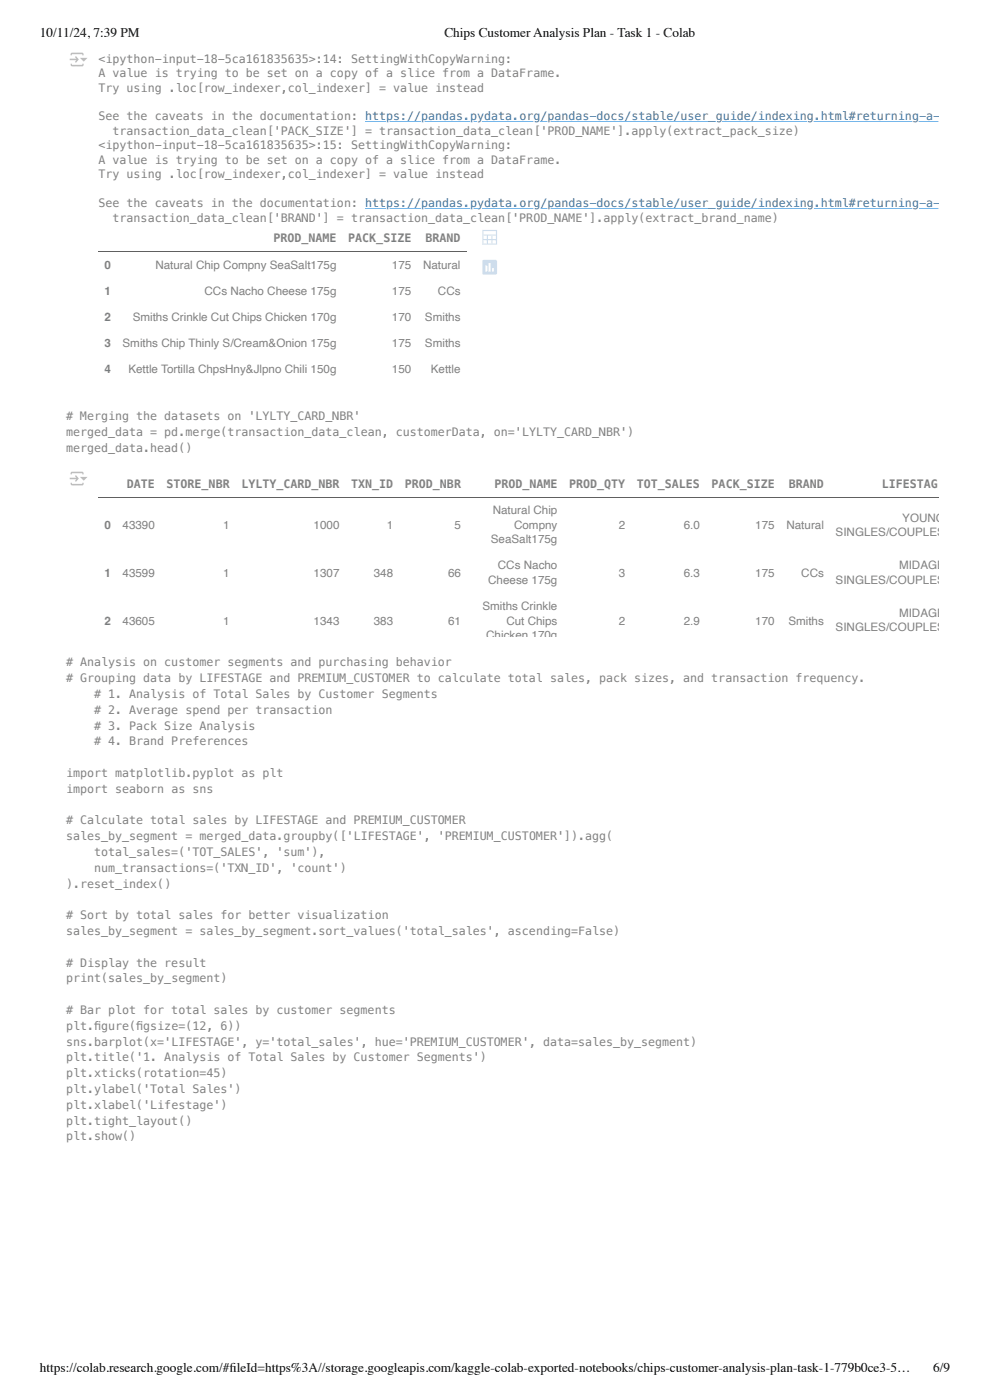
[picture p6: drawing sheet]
<svg xmlns="http://www.w3.org/2000/svg" width="210mm" height="297mm" viewBox="0 0 210 297" stroke-linecap="round" stroke-linejoin="round" font-family="sans-serif">
<defs><g id="words">
<g font-size="2.8">
<text x="8.5" y="7.9">10/11/24, 7:39 PM</text>
<text x="94.2" y="7.9">Chips Customer Analysis Plan - Task 1 - Colab</text>
<text x="8.5" y="291">https://colab.research.google.com/#fi leId=https%3A//storage.googleapis.com/kaggle-colab-exported-notebooks/chips-customer-analysis-plan-task-1-779b0ce3-5…</text>
<text x="197.8" y="291">6/9</text>
</g>
<g font-size="2.5" fill="#818181">
<text x="20.9" y="13.3">&lt;ipython-input-18-5ca161835635&gt;:14: SettingWithCopyWarning:</text>
<text x="20.9" y="16.3">A value is trying to be set on a copy of a slice from a DataFrame.</text>
<text x="20.9" y="19.5">Try using .loc[row_indexer,col_indexer] = value instead</text>
<text x="20.9" y="25.5">See the caveats in the documentation: https://pandas.pydata.org/pandas-docs/stable/user_guide/indexing.html#returning-a-</text>
<text x="23.9" y="28.7">transaction_data_clean['PACK_SIZE'] = transaction_data_clean['PROD_NAME'].apply(extract_pack_size)</text>
<text x="20.9" y="31.7">&lt;ipython-input-18-5ca161835635&gt;:15: SettingWithCopyWarning:</text>
<text x="20.9" y="34.8">A value is trying to be set on a copy of a slice from a DataFrame.</text>
<text x="20.9" y="37.8">Try using .loc[row_indexer,col_indexer] = value instead</text>
<text x="20.9" y="44">See the caveats in the documentation: https://pandas.pydata.org/pandas-docs/stable/user_guide/indexing.html#returning-a-</text>
<text x="23.9" y="47">transaction_data_clean['BRAND'] = transaction_data_clean['PROD_NAME'].apply(extract_brand_name)</text>
<text x="58" y="51.2">PROD_NAME</text>
<text x="73.8" y="51.2">PACK_SIZE</text>
<text x="90.2" y="51.2">BRAND</text>
<text x="22.1" y="57.1">0</text>
<text x="32.9" y="57.1">Natural Chip Compny SeaSalt175g</text>
<text x="83.1" y="57.1">175</text>
<text x="89.7" y="57.1">Natural</text>
<text x="22.1" y="62.5">1</text>
<text x="43.4" y="62.5">CCs Nacho Cheese 175g</text>
<text x="83.1" y="62.5">175</text>
<text x="92.8" y="62.5">CCs</text>
<text x="22.1" y="68">2</text>
<text x="28.1" y="68">Smiths Crinkle Cut Chips Chicken 170g</text>
<text x="83.1" y="68">170</text>
<text x="90.1" y="68">Smiths</text>
<text x="22.1" y="73.6">3</text>
<text x="26" y="73.6">Smiths Chip Thinly S/Cream&amp;Onion 175g</text>
<text x="83.1" y="73.6">175</text>
<text x="90.1" y="73.6">Smiths</text>
<text x="22.1" y="79.1">4</text>
<text x="27.2" y="79.1">Kettle Tortilla ChpsHny&amp;Jlpno Chili 150g</text>
<text x="83.1" y="79.1">150</text>
<text x="91.3" y="79.1">Kettle</text>
<text x="14" y="89.2"># Merging the datasets on 'LYLTY_CARD_NBR'</text>
<text x="14" y="92.5">merged_data = pd.merge(transaction_data_clean, customerData, on='LYLTY_CARD_NBR')</text>
<text x="14" y="95.9">merged_data.head()</text>
<text x="26.9" y="103.5">DATE</text>
<text x="35.3" y="103.5">STORE_NBR</text>
<text x="51.2" y="103.5">LYLTY_CARD_NBR</text>
<text x="74.5" y="103.5">TXN_ID</text>
<text x="85.8" y="103.5">PROD_NBR</text>
<text x="104.8" y="103.5">PROD_NAME</text>
<text x="120.7" y="103.5">PROD_QTY</text>
<text x="135" y="103.5">TOT_SALES</text>
<text x="150.9" y="103.5">PACK_SIZE</text>
<text x="167.3" y="103.5">BRAND</text>
<text x="187" y="103.5">LIFESTAG</text>
<text x="22.1" y="112.3">0</text>
<text x="26" y="112.3">43390</text>
<text x="47.3" y="112.3">1</text>
<text x="66.5" y="112.3">1000</text>
<text x="82" y="112.3">1</text>
<text x="96.4" y="112.3">5</text>
<text x="104.5" y="109.1">Natural Chip</text>
<text x="109" y="112.3">Compny</text>
<text x="131.2" y="112.3">2</text>
<text x="145" y="112.3">6.0</text>
<text x="160.1" y="112.3">175</text>
<text x="166.7" y="112.3">Natural</text>
<text x="177.2" y="113.7">SINGLES/COUPLES</text>
<text x="191.3" y="110.7">YOUNG</text>
<text x="104" y="115.3">SeaSalt175g</text>
<text x="22.1" y="122.3">1</text>
<text x="26" y="122.3">43599</text>
<text x="47.3" y="122.3">1</text>
<text x="66.5" y="122.3">1307</text>
<text x="79.3" y="122.3">348</text>
<text x="95" y="122.3">66</text>
<text x="103.5" y="123.9">Cheese 175g</text>
<text x="105.6" y="120.7">CCs Nacho</text>
<text x="131.2" y="122.3">3</text>
<text x="145" y="122.3">6.3</text>
<text x="160.1" y="122.3">175</text>
<text x="169.9" y="122.3">CCs</text>
<text x="177.2" y="123.9">SINGLES/COUPLES</text>
<text x="190.6" y="120.7">MIDAGE</text>
<text x="102.3" y="129.4">Smiths Crinkle</text>
<text x="190.6" y="131">MIDAGE</text>
<text x="22.1" y="132.6">2</text>
<text x="26" y="132.6">43605</text>
<text x="47.3" y="132.6">1</text>
<text x="66.5" y="132.6">1343</text>
<text x="79.3" y="132.6">383</text>
<text x="95" y="132.6">61</text>
<text x="103.1" y="135.6">Chicken 170g</text>
<text x="107.3" y="132.6">Cut Chips</text>
<text x="131.2" y="132.6">2</text>
<text x="145" y="132.6">2.9</text>
<text x="160.1" y="132.6">170</text>
<text x="167.1" y="132.6">Smiths</text>
<text x="177.2" y="134">SINGLES/COUPLES</text>
<text x="14" y="141.4"># Analysis on customer segments and purchasing behavior</text>
<text x="14" y="144.7"># Grouping data by LIFESTAGE and PREMIUM_CUSTOMER to calculate total sales, pack sizes, and transaction frequency.</text>
<text x="20" y="148.1"># 1. Analysis of Total Sales by Customer Segments</text>
<text x="20" y="151.4"># 2. Average spend per transaction</text>
<text x="20" y="154.8"># 3. Pack Size Analysis</text>
<text x="20" y="158.1"># 4. Brand Preferences</text>
<text x="14" y="164.8">import matplotlib.pyplot as plt</text>
<text x="14" y="168.2">import seaborn as sns</text>
<text x="14" y="174.9"># Calculate total sales by LIFESTAGE and PREMIUM_CUSTOMER</text>
<text x="14" y="178.2">sales_by_segment = merged_data.groupby(['LIFESTAGE', 'PREMIUM_CUSTOMER']).agg(</text>
<text x="20" y="181.6">total_sales=('TOT_SALES', 'sum'),</text>
<text x="20" y="184.9">num_transactions=('TXN_ID', 'count')</text>
<text x="14" y="188.3">).reset_index()</text>
<text x="14" y="195"># Sort by total sales for better visualization</text>
<text x="14" y="198.3">sales_by_segment = sales_by_segment.sort_values('total_sales', ascending=False)</text>
<text x="14" y="205.1"># Display the result</text>
<text x="14" y="208.4">print(sales_by_segment)</text>
<text x="14" y="215.1"># Bar plot for total sales by customer segments</text>
<text x="14" y="218.5">plt.fi gure(fi gsize=(12, 6))</text>
<text x="14" y="221.8">sns.barplot(x='LIFESTAGE', y='total_sales', hue='PREMIUM_CUSTOMER', data=sales_by_segment)</text>
<text x="14" y="225.2">plt.title('1. Analysis of Total Sales by Customer Segments')</text>
<text x="14" y="228.5">plt.xticks(rotation=45)</text>
<text x="14" y="231.9">plt.ylabel('Total Sales')</text>
<text x="14" y="235.2">plt.xlabel('Lifestage')</text>
<text x="14" y="238.6">plt.tight_layout()</text>
<text x="14" y="241.9">plt.show()</text>
</g>
</g></defs>
<path d="M77.4 25.8h121.7M77.4 44.3h121.7" fill="none" stroke="#64b5f6" stroke-width=".21"/>
<g fill="#fff">
<path d="M20.9 53.4h3.9v5.6h-3.9z"/>
<path d="M24.8 53.4h47.8v5.6h-47.8z"/>
<path d="M72.6 53.4h15.9v5.6h-15.9z"/>
<path d="M88.5 53.4h10.4v5.6h-10.4z"/>
<path d="M20.9 64.5h3.9v5.6h-3.9z"/>
<path d="M24.8 64.5h47.8v5.6h-47.8z"/>
<path d="M72.6 64.5h15.9v5.6h-15.9z"/>
<path d="M88.5 64.5h10.4v5.6h-10.4z"/>
<path d="M20.9 75.6h3.9v5.5h-3.9z"/>
<path d="M24.8 75.6h47.8v5.5h-47.8z"/>
<path d="M72.6 75.6h15.9v5.5h-15.9z"/>
<path d="M88.5 75.6h10.4v5.5h-10.4z"/>
</g>
<path d="M20.9 53.4h78" fill="none" stroke="#616161" stroke-width=".21"/>
<g fill="#fff">
<circle cx="103.8" cy="56.9" r="2.82"/>
<circle cx="103.8" cy="50.5" r="2.82"/>
</g>
<g fill="#d2e3fc">
<path d="M102.2 48.8h3.2v3.1h-3.2zM102.5 49v.7h2.6v-.7zM103.5 50v.7h.7v-.7zM103.5 51v.7h.7v-.7zM102.5 50v.7h.7v-.7zM104.4 50v.7h.7v-.7zM102.5 51v.7h.7v-.7zM104.4 51v.7h.7v-.7z"/>
<path d="M102.3 55.3l-.1 2.6 .2 .3 2.6 .1 .3-.2 .1-2.6-.2-.3-2.6-.1zM102.9 56.4h.4v1.2h-.4zM103.6 55.8h.4v1.8h-.4zM104.3 56.9h.4v.7h-.4z"/>
</g>
<path d="M15 11.3l.1 .5 .2-.3h2.1v.2h.3v-.3l-.3-.2h-2.2zM17.8 12.3v.8l.8-.8zM17.5 12.3v.5l.3 .3v-.8zM16.9 12.3l.6 .5v-.5zM15 13.5a.46 .46 0 0 0 .1 .5 .46 .46 0 0 0 .5 .1h1.9l.2-.1v-.5h-.3v.3h-2.2v-.3zM14.8 12.4h1.4l-.3-.3 .2-.2 .6 .7-.6 .7-.2-.2 .3-.3h-1.4z" fill="#bdbdbd"/>
<g fill="#fff">
<path d="M13 84.9h186.2v50.1h-186.2z"/>
<path d="M13 84.9h186.2v13.6h-186.2z"/>
<path d="M20.9 105.6h3.9v11.6h-3.9z"/>
<path d="M24.8 105.6h9.3v11.6h-9.3z"/>
<path d="M34.1 105.6h15.9v11.6h-15.9z"/>
<path d="M50 105.6h23.3v11.6h-23.3z"/>
<path d="M73.3 105.6h11.3v11.6h-11.3z"/>
<path d="M84.6 105.6h14.4v11.6h-14.4z"/>
<path d="M99 105.6h20.5v11.6h-20.5z"/>
<path d="M119.5 105.6h14.3v11.6h-14.3z"/>
<path d="M133.8 105.6h15.9v11.6h-15.9z"/>
<path d="M149.7 105.6h15.8v11.6h-15.8z"/>
<path d="M165.5 105.6h10.4v11.6h-10.4z"/>
<path d="M175.9 105.6h23.2v11.6h-23.2z"/>
<path d="M20.9 125.9h3.9v9.2h-3.9z"/>
<path d="M24.8 125.9h9.3v9.2h-9.3z"/>
<path d="M34.1 125.9h15.9v9.2h-15.9z"/>
<path d="M50 125.9h23.3v9.2h-23.3z"/>
<path d="M73.3 125.9h11.3v9.2h-11.3z"/>
<path d="M84.6 125.9h14.4v9.2h-14.4z"/>
<path d="M99 125.9h20.5v9.2h-20.5z"/>
<path d="M119.5 125.9h14.3v9.2h-14.3z"/>
<path d="M133.8 125.9h15.9v9.2h-15.9z"/>
<path d="M149.7 125.9h15.8v9.2h-15.8z"/>
<path d="M165.5 125.9h10.4v9.2h-10.4z"/>
<path d="M175.9 125.9h23.2v9.2h-23.2z"/>
</g>
<path d="M20.9 105.5h178.2" fill="none" stroke="#616161" stroke-width=".21"/>
<path d="M13 86.7h184.8v11.8h-184.8z" fill="#fff"/>
<path d="M15 100.2l.1 .5 .2-.3h2.1v.2h.3v-.3l-.3-.2h-2.2zM17.8 101.2v.8l.8-.8zM17.5 101.2v.5l.3 .3v-.8zM16.9 101.2l.6 .5v-.5zM15 102.4a.46 .46 0 0 0 .1 .5 .46 .46 0 0 0 .5 .1h1.9l.2-.1v-.5h-.3v.3h-2.2v-.3zM14.8 101.3h1.4l-.3-.3 .2-.2 .6 .7-.6 .7-.2-.2 .3-.3h-1.4z" fill="#bdbdbd"/>
<g fill="#fff">
<path d="M13 137.1h186.2v150h-186.2z"/>
<path d="M13 137.1h186.2v107.5h-186.2z"/>
<path d="M13 138.9h184.8v105.7h-184.8z"/>
</g>
<use href="#words"/>
</svg>
